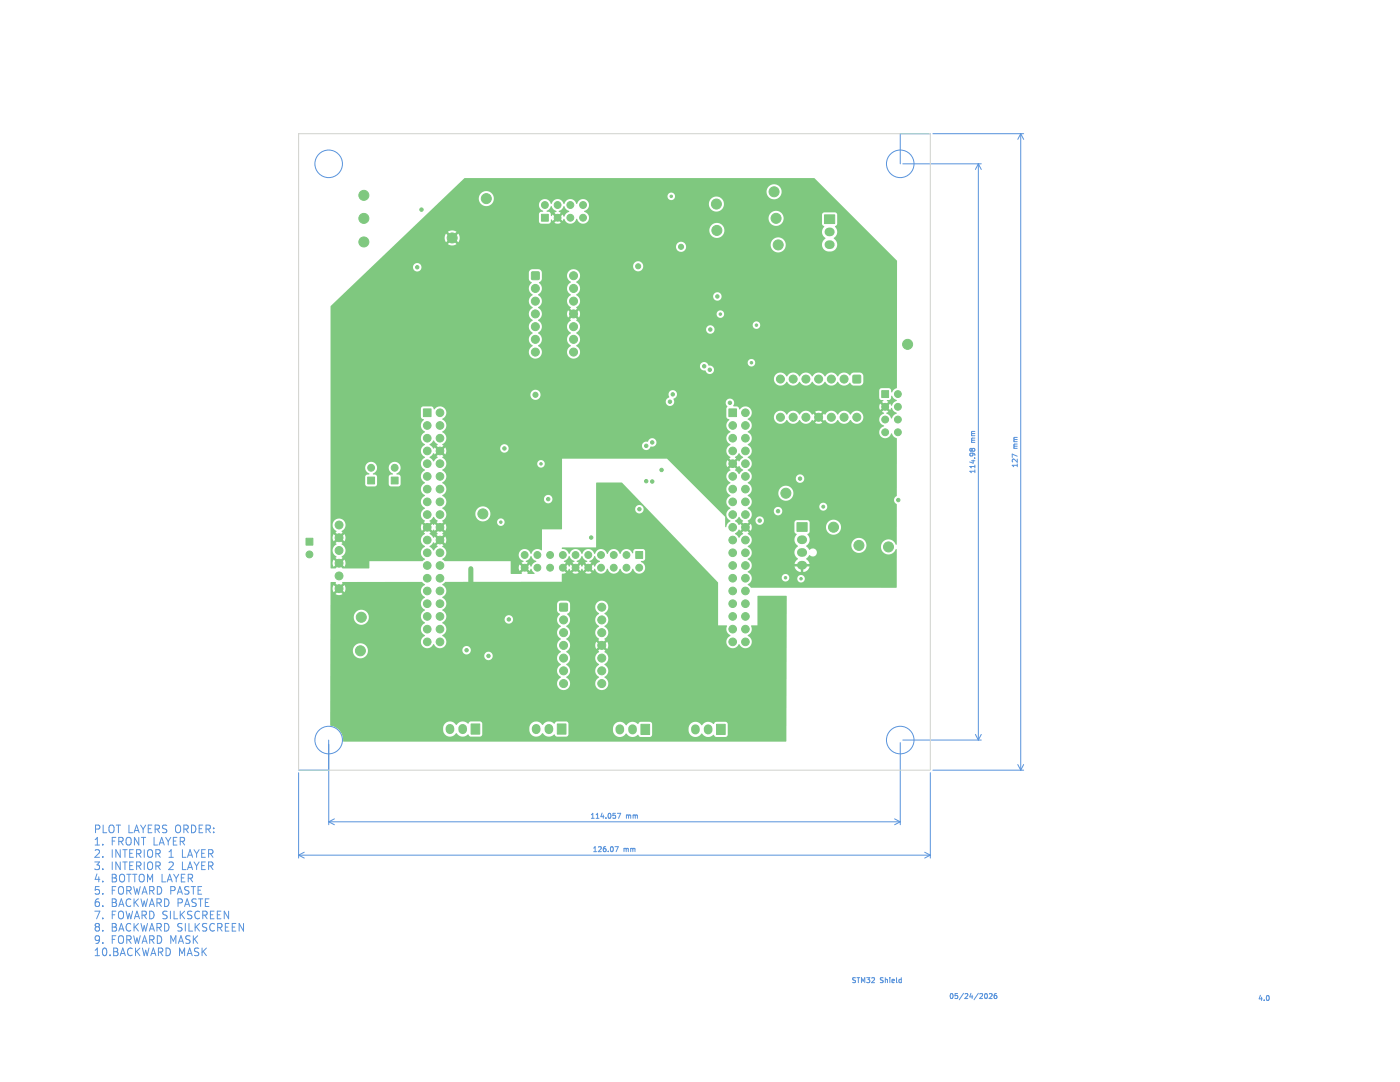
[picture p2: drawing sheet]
<svg xmlns="http://www.w3.org/2000/svg" width="279mm" height="216mm" viewBox="0 0 279 216" stroke-linecap="round" stroke-linejoin="round" font-family="sans-serif">
<defs><g id="words">
<g font-size="2.1" fill="#5994dc">
<text x="18.6" y="166.4">PLOT LAYERS ORDER:</text>
<text x="18.6" y="168.8">1.</text>
<text x="18.6" y="171.3">2.</text>
<text x="18.6" y="173.7">3.</text>
<text x="22.1" y="168.8">FRONT LAYER</text>
<text x="22.1" y="171.3">INTERIOR 1</text>
<text x="22.1" y="173.7">INTERIOR 2</text>
<text x="36.4" y="171.3">LAYER</text>
<text x="36.4" y="173.7">LAYER</text>
<text x="18.6" y="176.2">4.</text>
<text x="18.6" y="178.6">5.</text>
<text x="22.1" y="176.2">BOTTOM LAYER</text>
<text x="22.1" y="178.6">FORWARD PASTE</text>
<text x="18.6" y="181.1">6.</text>
<text x="18.6" y="183.5">7.</text>
<text x="18.6" y="186">8.</text>
<text x="22.1" y="181.1">BACKWARD PASTE</text>
<text x="22.1" y="183.5">FOWARD SILKSCREEN</text>
<text x="22.1" y="186">BACKWARD SILKSCREEN</text>
<text x="18.6" y="188.4">9.</text>
<text x="18.6" y="190.9">10.BACKWARD</text>
<text x="22.1" y="188.4">FORWARD MASK</text>
<text x="35.5" y="190.9">MASK</text>
</g>
<g font-size="1.4" fill="#5994dc">
<text x="194.8" y="88.4" transform="rotate(-90 194.8 88.4)">mm</text>
<text x="203.3" y="89.6" transform="rotate(-90 203.3 89.6)">mm</text>
<text x="194.8" y="94.6" transform="rotate(-90 194.8 94.6)">114.98</text>
<text x="203.3" y="93.4" transform="rotate(-90 203.3 93.4)">127</text>
<text x="117.7" y="163.6">114.057</text>
<text x="124.9" y="163.6">mm</text>
<text x="118.2" y="170.2">126.07</text>
<text x="124.4" y="170.2">mm</text>
<text x="169.9" y="196.2">STM32</text>
<text x="175.6" y="196.2">Shield</text>
<text x="189.3" y="199.4">05/24/2026</text>
<text x="251" y="199.8">4.0</text>
</g>
</g></defs>
<g fill="#7fc87f" stroke="#7fc87f" stroke-width=".2">
<path d="M108.1 42.8h1.3v1.3h-1.3z"/>
<path d="M159 104.3h2.1v1.7h-2.1z"/>
<path d="M127.9 144.5h1.7v2.1h-1.7z"/>
<path d="M111.2 144.5h1.7v2h-1.7z"/>
<path d="M164.5 42.9h2.1v1.7h-2.1z"/>
<path d="M111.7 120.4h1.5v1.5h-1.5z"/>
<path d="M176 78h1.3v1.3h-1.3z"/>
<path d="M106.1 54.3h1.5v1.4h-1.5z"/>
<path d="M73.4 95.2h1.4v1.4h-1.4z"/>
<path d="M78.1 95.2h1.3v1.4h-1.3z"/>
<path d="M170.3 74.9h1.4v1.5h-1.4z"/>
<path d="M143 144.5h1.7v2.1h-1.7z"/>
<path d="M61.1 107.4h1.3v1.4h-1.3z"/>
<path d="M84.5 81.6h1.5v1.5h-1.5z"/>
<path d="M145.5 81.6h1.5v1.5h-1.5z"/>
<path d="M94 144.5h1.7v2h-1.7z"/>
<path d="M126.9 110.1h1.3v1.3h-1.3z"/>
<circle cx="97.1" cy="39.6" r="1"/>
<circle cx="72.1" cy="123.2" r="1"/>
<circle cx="143.1" cy="46" r="1"/>
<circle cx="72.6" cy="43.6" r="1"/>
<circle cx="72.6" cy="48.3" r="1"/>
<circle cx="154.9" cy="43.6" r="1"/>
<circle cx="111.3" cy="43.4" r=".68"/>
<circle cx="113.8" cy="43.4" r=".68"/>
<circle cx="116.4" cy="43.4" r=".68"/>
<circle cx="108.7" cy="40.9" r=".68"/>
<circle cx="111.3" cy="40.9" r=".68"/>
<circle cx="113.8" cy="40.9" r=".68"/>
<circle cx="116.4" cy="40.9" r=".68"/>
<circle cx="181.1" cy="68.7" r="1"/>
<circle cx="155.3" cy="48.9" r="1"/>
<circle cx="112.5" cy="123.7" r=".8"/>
<circle cx="112.5" cy="126.2" r=".8"/>
<circle cx="112.5" cy="128.8" r=".8"/>
<circle cx="112.5" cy="131.3" r=".8"/>
<circle cx="112.5" cy="133.9" r=".8"/>
<circle cx="112.5" cy="136.4" r=".8"/>
<circle cx="120.1" cy="136.4" r=".8"/>
<circle cx="120.1" cy="133.9" r=".8"/>
<circle cx="120.1" cy="131.3" r=".8"/>
<circle cx="120.1" cy="128.8" r=".8"/>
<circle cx="120.1" cy="126.2" r=".8"/>
<circle cx="120.1" cy="123.7" r=".8"/>
<circle cx="120.1" cy="121.2" r=".8"/>
<circle cx="176.7" cy="81.2" r=".68"/>
<circle cx="176.7" cy="83.7" r=".68"/>
<circle cx="176.7" cy="86.3" r=".68"/>
<circle cx="179.2" cy="78.6" r=".68"/>
<circle cx="179.2" cy="81.2" r=".68"/>
<circle cx="179.2" cy="83.7" r=".68"/>
<circle cx="179.2" cy="86.3" r=".68"/>
<circle cx="72.6" cy="39" r="1"/>
<circle cx="67.7" cy="104.8" r=".79"/>
<circle cx="67.7" cy="107.3" r=".79"/>
<circle cx="67.7" cy="109.8" r=".79"/>
<circle cx="67.7" cy="112.4" r=".79"/>
<circle cx="67.7" cy="114.9" r=".79"/>
<circle cx="67.7" cy="117.5" r=".79"/>
<circle cx="166.3" cy="105.2" r="1"/>
<circle cx="171.4" cy="108.8" r="1"/>
<circle cx="106.8" cy="57.6" r=".8"/>
<circle cx="106.8" cy="60.1" r=".8"/>
<circle cx="106.8" cy="62.6" r=".8"/>
<circle cx="106.8" cy="65.2" r=".8"/>
<circle cx="106.8" cy="67.7" r=".8"/>
<circle cx="106.8" cy="70.3" r=".8"/>
<circle cx="114.5" cy="70.3" r=".8"/>
<circle cx="114.5" cy="67.7" r=".8"/>
<circle cx="114.5" cy="65.2" r=".8"/>
<circle cx="114.5" cy="62.6" r=".8"/>
<circle cx="114.5" cy="60.1" r=".8"/>
<circle cx="114.5" cy="57.6" r=".8"/>
<circle cx="114.5" cy="55" r=".8"/>
<circle cx="74.1" cy="93.3" r=".68"/>
<circle cx="154.5" cy="38.3" r="1"/>
<circle cx="78.8" cy="93.3" r=".68"/>
<circle cx="168.5" cy="75.6" r=".8"/>
<circle cx="165.9" cy="75.6" r=".8"/>
<circle cx="163.4" cy="75.6" r=".8"/>
<circle cx="160.8" cy="75.6" r=".8"/>
<circle cx="158.3" cy="75.6" r=".8"/>
<circle cx="155.8" cy="75.6" r=".8"/>
<circle cx="155.8" cy="83.3" r=".8"/>
<circle cx="158.3" cy="83.3" r=".8"/>
<circle cx="160.8" cy="83.3" r=".8"/>
<circle cx="163.4" cy="83.3" r=".8"/>
<circle cx="165.9" cy="83.3" r=".8"/>
<circle cx="168.5" cy="83.3" r=".8"/>
<circle cx="171" cy="83.3" r=".8"/>
<circle cx="71.9" cy="129.9" r="1"/>
<circle cx="96.4" cy="102.5" r="1"/>
<circle cx="156.8" cy="98.4" r="1"/>
<circle cx="61.8" cy="110.6" r=".68"/>
<circle cx="90.2" cy="47.5" r="1"/>
<circle cx="87.8" cy="82.4" r=".77"/>
<circle cx="85.3" cy="84.9" r=".77"/>
<circle cx="87.8" cy="84.9" r=".77"/>
<circle cx="85.3" cy="87.4" r=".77"/>
<circle cx="87.8" cy="87.4" r=".77"/>
<circle cx="85.3" cy="90" r=".77"/>
<circle cx="87.8" cy="90" r=".77"/>
<circle cx="85.3" cy="92.5" r=".77"/>
<circle cx="87.8" cy="92.5" r=".77"/>
<circle cx="85.3" cy="95.1" r=".77"/>
<circle cx="87.8" cy="95.1" r=".77"/>
<circle cx="85.3" cy="97.6" r=".77"/>
<circle cx="87.8" cy="97.6" r=".77"/>
<circle cx="85.3" cy="100.1" r=".77"/>
<circle cx="87.8" cy="100.1" r=".77"/>
<circle cx="85.3" cy="102.7" r=".77"/>
<circle cx="87.8" cy="102.7" r=".77"/>
<circle cx="85.3" cy="105.2" r=".77"/>
<circle cx="87.8" cy="105.2" r=".77"/>
<circle cx="85.3" cy="107.8" r=".77"/>
<circle cx="87.8" cy="107.8" r=".77"/>
<circle cx="85.3" cy="110.3" r=".77"/>
<circle cx="87.8" cy="110.3" r=".77"/>
<circle cx="85.3" cy="112.8" r=".77"/>
<circle cx="87.8" cy="112.8" r=".77"/>
<circle cx="85.3" cy="115.4" r=".77"/>
<circle cx="87.8" cy="115.4" r=".77"/>
<circle cx="85.3" cy="117.9" r=".77"/>
<circle cx="87.8" cy="117.9" r=".77"/>
<circle cx="85.3" cy="120.5" r=".77"/>
<circle cx="87.8" cy="120.5" r=".77"/>
<circle cx="85.3" cy="123" r=".77"/>
<circle cx="87.8" cy="123" r=".77"/>
<circle cx="85.3" cy="125.5" r=".77"/>
<circle cx="87.8" cy="125.5" r=".77"/>
<circle cx="85.3" cy="128.1" r=".77"/>
<circle cx="87.8" cy="128.1" r=".77"/>
<circle cx="148.8" cy="82.4" r=".77"/>
<circle cx="146.2" cy="84.9" r=".77"/>
<circle cx="148.8" cy="84.9" r=".77"/>
<circle cx="146.2" cy="87.4" r=".77"/>
<circle cx="148.8" cy="87.4" r=".77"/>
<circle cx="146.2" cy="90" r=".77"/>
<circle cx="148.8" cy="90" r=".77"/>
<circle cx="146.2" cy="92.5" r=".77"/>
<circle cx="148.8" cy="92.5" r=".77"/>
<circle cx="146.2" cy="95.1" r=".77"/>
<circle cx="148.8" cy="95.1" r=".77"/>
<circle cx="146.2" cy="97.6" r=".77"/>
<circle cx="148.8" cy="97.6" r=".77"/>
<circle cx="146.2" cy="100.1" r=".77"/>
<circle cx="148.8" cy="100.1" r=".77"/>
<circle cx="146.2" cy="102.7" r=".77"/>
<circle cx="148.8" cy="102.7" r=".77"/>
<circle cx="146.2" cy="105.2" r=".77"/>
<circle cx="148.8" cy="105.2" r=".77"/>
<circle cx="146.2" cy="107.8" r=".77"/>
<circle cx="148.8" cy="107.8" r=".77"/>
<circle cx="146.2" cy="110.3" r=".77"/>
<circle cx="148.8" cy="110.3" r=".77"/>
<circle cx="146.2" cy="112.8" r=".77"/>
<circle cx="148.8" cy="112.8" r=".77"/>
<circle cx="146.2" cy="115.4" r=".77"/>
<circle cx="148.8" cy="115.4" r=".77"/>
<circle cx="146.2" cy="117.9" r=".77"/>
<circle cx="148.8" cy="117.9" r=".77"/>
<circle cx="146.2" cy="120.5" r=".77"/>
<circle cx="148.8" cy="120.5" r=".77"/>
<circle cx="146.2" cy="123" r=".77"/>
<circle cx="148.8" cy="123" r=".77"/>
<circle cx="146.2" cy="125.5" r=".77"/>
<circle cx="148.8" cy="125.5" r=".77"/>
<circle cx="146.2" cy="128.1" r=".77"/>
<circle cx="148.8" cy="128.1" r=".77"/>
<circle cx="177.3" cy="109.1" r="1"/>
<circle cx="143" cy="40.7" r="1"/>
<circle cx="127.6" cy="113.3" r=".68"/>
<circle cx="125" cy="110.7" r=".68"/>
<circle cx="125" cy="113.3" r=".68"/>
<circle cx="122.5" cy="110.7" r=".68"/>
<circle cx="122.5" cy="113.3" r=".68"/>
<circle cx="119.9" cy="110.7" r=".68"/>
<circle cx="119.9" cy="113.3" r=".68"/>
<circle cx="117.4" cy="110.7" r=".68"/>
<circle cx="117.4" cy="113.3" r=".68"/>
<circle cx="114.9" cy="110.7" r=".68"/>
<circle cx="114.9" cy="113.3" r=".68"/>
<circle cx="112.3" cy="110.7" r=".68"/>
<circle cx="112.3" cy="113.3" r=".68"/>
<circle cx="109.8" cy="110.7" r=".68"/>
<circle cx="109.8" cy="113.3" r=".68"/>
<circle cx="107.2" cy="110.7" r=".68"/>
<circle cx="107.2" cy="113.3" r=".68"/>
<circle cx="104.7" cy="110.7" r=".68"/>
<circle cx="104.7" cy="113.3" r=".68"/>
<circle cx="145.1" cy="62.3" r=".25"/>
<circle cx="150.9" cy="59.6" r=".25"/>
<circle cx="111.1" cy="94.6" r=".34"/>
<circle cx="151.3" cy="78" r=".34"/>
<circle cx="145" cy="78.8" r=".34"/>
<circle cx="129.5" cy="43.7" r=".51"/>
<circle cx="178.3" cy="76.4" r=".34"/>
<circle cx="93" cy="98.5" r=".25"/>
<circle cx="174.8" cy="91.3" r=".34"/>
<circle cx="139.7" cy="63.1" r=".34"/>
<circle cx="103.1" cy="62.5" r=".34"/>
<circle cx="141.8" cy="70.3" r=".25"/>
<circle cx="160.1" cy="98.5" r=".25"/>
<circle cx="121.4" cy="36.5" r=".51"/>
<circle cx="121.2" cy="41.5" r=".51"/>
<circle cx="166.6" cy="97" r=".34"/>
<circle cx="141.7" cy="78.6" r=".34"/>
<circle cx="167.7" cy="92.9" r=".34"/>
<circle cx="105" cy="91" r=".25"/>
<circle cx="78.5" cy="107.2" r=".34"/>
<circle cx="178.2" cy="103.4" r=".34"/>
<circle cx="145.2" cy="70.5" r=".25"/>
<circle cx="163.4" cy="71.7" r=".25"/>
<circle cx="150.4" cy="68.2" r=".25"/>
<circle cx="127.3" cy="50.7" r=".51"/>
<circle cx="101.5" cy="123.6" r=".34"/>
<circle cx="118" cy="107.3" r=".34"/>
<circle cx="97.5" cy="130.9" r=".34"/>
<circle cx="127.6" cy="101.6" r=".34"/>
<circle cx="141.8" cy="65.7" r=".34"/>
<circle cx="141.7" cy="73.8" r=".34"/>
<circle cx="109.4" cy="99.6" r=".34"/>
<circle cx="99.9" cy="104.2" r=".25"/>
<circle cx="84.1" cy="41.8" r=".34"/>
<circle cx="143.2" cy="59.2" r=".34"/>
<circle cx="179.3" cy="99.8" r=".34"/>
<circle cx="100.7" cy="89.5" r=".34"/>
<circle cx="135.9" cy="49.3" r=".51"/>
<circle cx="127.4" cy="53.1" r=".51"/>
<circle cx="164.3" cy="101.1" r=".29"/>
<circle cx="83.3" cy="53.3" r=".34"/>
<circle cx="108" cy="92.6" r=".25"/>
<circle cx="93.1" cy="129.7" r=".34"/>
<circle cx="134" cy="39.2" r=".25"/>
<circle cx="156.8" cy="115.3" r=".25"/>
<circle cx="151" cy="64.9" r=".25"/>
<circle cx="99.3" cy="147.3" r=".34"/>
<circle cx="84.5" cy="147.3" r=".34"/>
<circle cx="125.4" cy="99.2" r=".34"/>
<circle cx="94.7" cy="122" r=".34"/>
<circle cx="94" cy="113.7" r=".25"/>
<circle cx="103.1" cy="118" r=".34"/>
<circle cx="108.8" cy="128.4" r=".34"/>
<circle cx="130.6" cy="116.6" r=".34"/>
<circle cx="130.1" cy="105.8" r=".34"/>
<circle cx="89.1" cy="131.2" r=".34"/>
<circle cx="78.3" cy="117.5" r=".34"/>
<circle cx="117.1" cy="147.4" r=".34"/>
<circle cx="147.9" cy="140.3" r=".34"/>
<circle cx="133.1" cy="147.4" r=".34"/>
<circle cx="153.1" cy="121.1" r=".34"/>
<circle cx="150" cy="72.4" r=".25"/>
<circle cx="159.9" cy="115.5" r=".25"/>
<circle cx="155.3" cy="102" r=".34"/>
<circle cx="143.8" cy="62.7" r=".25"/>
<circle cx="140.5" cy="73.1" r=".34"/>
<circle cx="145.7" cy="80.4" r=".34"/>
<circle cx="132" cy="93.8" r=".34"/>
<circle cx="134.3" cy="78.7" r=".34"/>
<circle cx="129" cy="96" r=".34"/>
<circle cx="129" cy="89" r=".34"/>
<circle cx="106.9" cy="78.8" r=".51"/>
<circle cx="130.2" cy="88.3" r=".34"/>
<circle cx="130.2" cy="96.1" r=".34"/>
<circle cx="159.7" cy="95.5" r=".34"/>
<circle cx="151.6" cy="103.9" r=".34"/>
<circle cx="133.7" cy="80.2" r=".34"/>
</g>
<g fill="none" stroke="#7fc87f" stroke-width="1.7">
<path d="M165.4 46.3h.3M165.4 48.8h.3M159.9 107.7h.3M159.9 110.2h.3M159.9 112.8h.3M89.8 145.3v.3M92.3 145.3v.3M107 145.3v.3M109.5 145.3v.3M123.7 145.4v.3M126.2 145.4v.3M138.8 145.4v.3"/>
<path d="M141.3 145.4v.3"/>
</g>
<path d="M94 113.5v4.4" fill="none" stroke="#7fc87f" stroke-width="1"/>
<g fill="#7fc87f">
<path d="M109.9 41.1l.2 .1a1.53 1.53 0 0 0 1 1l-.5 .3 .5 .5-.3 .3-.5-.5-.2 .3h-.2a.66 .66 0 0 0-.8-.9v-.1l.5-.4z"/>
<path d="M112.5 41.1l.2 .1a1.53 1.53 0 0 0 .9 1l-.7 .5-.3 .5h-.2l-.1-.4-.5 .5-.4-.3 .5-.5-.4-.2v-.2a1.29 1.29 0 0 0 1-1z"/>
<path d="M66 61.1l6.9-6.7h32.6l.1 1.3 .5 .7a1.44 1.44 0 0 0 .2 2.4 1.42 1.42 0 0 0-.8 1.3 1.42 1.42 0 0 0 .8 1.3 1.42 1.42 0 0 0-.8 1.2 1.42 1.42 0 0 0 .8 1.3 1.42 1.42 0 0 0-.8 1.3 1.42 1.42 0 0 0 .8 1.3 1.42 1.42 0 0 0-.8 1.2 1.42 1.42 0 0 0 .8 1.3 1.34 1.34 0 0 0-.5 2 1.34 1.34 0 0 0 2.1 0 1.34 1.34 0 0 0-.5-2 1.42 1.42 0 0 0 .7-1.3 1.42 1.42 0 0 0-.7-1.3 1.42 1.42 0 0 0 .7-1.2 1.42 1.42 0 0 0-.7-1.3 1.43 1.43 0 0 0 0-2.5 1.42 1.42 0 0 0 .7-1.3 1.42 1.42 0 0 0-.7-1.3 1.44 1.44 0 0 0 .1-2.4l.6-.5v-1h5.1a1.77 1.77 0 0 0 .7 1.4 1.42 1.42 0 0 0-.7 1.3 1.42 1.42 0 0 0 .7 1.2 1.42 1.42 0 0 0-.7 1.3 1.42 1.42 0 0 0 .7 1.3l-.2 .2 .7 .6-.3 .4-.7-.6a1.29 1.29 0 0 0 0 1.4l.7-.7 .3 .3-.7 .7 .2 .3a1.39 1.39 0 0 0 0 2.5 1.42 1.42 0 0 0-.7 1.2 1.42 1.42 0 0 0 .7 1.3 1.34 1.34 0 0 0-.5 2 1.34 1.34 0 0 0 2.1 0 1.34 1.34 0 0 0-.5-2 1.42 1.42 0 0 0 .8-1.3 1.42 1.42 0 0 0-.8-1.3l.7-.7h25.2v.1a.85 .85 0 0 0 1.4 .6 .85 .85 0 0 0-.3-1.4h8.2v.1a.75 .75 0 0 0 1.3 .3 .75 .75 0 0 0-.3-1.2 .75 .75 0 0 0-1 .8l-8.2-.1a.85 .85 0 0 0-1.1 .8h-25.2v-1l-.7-.7 .2-.3-.7-.7 .4-.3 .6 .7 .3-.6h27.2a.75 .75 0 0 0 1.2 .5 .75 .75 0 0 0 0-1.3 .75 .75 0 0 0-1.2 .6v.2h-27.2l-.3-.9-.6 .7-.4-.4 .7-.6-.2-.3a1.31 1.31 0 0 0 .3-2.2h27v.1a.85 .85 0 0 0 1.3 .7 .85 .85 0 0 0 0-1.5 .85 .85 0 0 0-1.3 .7h-27l-.3-.3a1.42 1.42 0 0 0 .8-1.2 1.42 1.42 0 0 0-.8-1.3 1.32 1.32 0 0 0 .3-2.3 1.32 1.32 0 0 0-2.1 .9h-5.1v-.8l-.2-.2-.5-.2-1.4 .1-.3 .2-.2 .4h-32.6l1.3-1.2h8.2a.85 .85 0 0 0 1 1 .85 .85 0 0 0 .7-1.2h42.2v.2a1.01 1.01 0 0 0 1.6 .8 1.01 1.01 0 0 0 0-1.7 1.01 1.01 0 0 0-1.6 .7h-42.2l-.1-.1a.85 .85 0 0 0-.9-.4 .85 .85 0 0 0-.7 .7h-8.2l4.3-4h56.4a1.01 1.01 0 0 0 1.2 1 1.01 1.01 0 0 0 .7-1.4h17v.2a1.51 1.51 0 0 0 2.3 1.2 1.51 1.51 0 0 0 0-2.6 1.51 1.51 0 0 0-2.3 1.2h-17l-.1-.2a1.01 1.01 0 0 0-1.1-.3 1.01 1.01 0 0 0-.7 .9h-56.4l1.8-1.8h8.4l.3 .9 .8-.7 .3 .4-.7 .7 .1 .1a1.49 1.49 0 0 0 1.6-.1l-.7-.7 .3-.4 .8 .7a1.49 1.49 0 0 0 0-1.7l-.8 .8-.3-.4 .7-.7-.1-.1a1.49 1.49 0 0 0-1.6 .1l.7 .7-.3 .4-.8-.8-.3 .8h-8.4l1.6-1.5h59.7a1.5 1.5 0 0 0 2 1.5 1.5 1.5 0 0 0 .4-2.6 1.5 1.5 0 0 0-2.4 .8v.3h-59.7l6.6-6.4h7.1a1.5 1.5 0 0 0 .7 1.4 1.5 1.5 0 0 0 1.7-.1h9.6v.2a1.51 1.51 0 0 0 .8 1.1v.1a.62 .62 0 0 0-.8 .5v1.5l.1 .3 .3 .1h1.5a.62 .62 0 0 0 .4-.8h.2l.2 .3 .5-.5 .3 .3-.5 .5a1.18 1.18 0 0 0 1.3 0l-.5-.5 .4-.3 .5 .5 .2-.4a1.31 1.31 0 0 0 2.2 .5l.4-.5a1.31 1.31 0 0 0 2.2 .5l.2-.7h35.9v.2a1.5 1.5 0 0 0 1.9 1.3 1.5 1.5 0 0 0 .9-2.2h7.8l.1 1.9 .4 .5a1.53 1.53 0 0 0 .3 2.4 1.4 1.4 0 0 0-.7 1.5 1.4 1.4 0 0 0 1.2 1.1 1.4 1.4 0 0 0 1.6-.7 1.4 1.4 0 0 0-.4-1.8l-.1-.1a1.6 1.6 0 0 0 .2-2.4l.5-.5v-1.9l-.4-.4h-2.3l-.4 .4h-7.8a1.51 1.51 0 0 0-1.7-.7 1.51 1.51 0 0 0-1.1 1.4l-35.9-.1a1.4 1.4 0 0 0-.9-1.2v-.1a1.19 1.19 0 0 0 .9-1.5h24v.2a1.51 1.51 0 0 0 2.3 1.2 1.51 1.51 0 0 0 0-2.6 1.51 1.51 0 0 0-2.3 1.2h-24v-.1a1.25 1.25 0 0 0-1.3-.8 1.25 1.25 0 0 0-1.1 1 1.31 1.31 0 0 0-2-.7l-.6 .7a1.27 1.27 0 0 0-1.2-1 1.27 1.27 0 0 0-1.3 1 1.31 1.31 0 0 0-2-.7l-.4 .8h-9.6a1.5 1.5 0 0 0 .5-1.5h34.7v.1a.75 .75 0 0 0 1.3 .3 .75 .75 0 0 0-.3-1.2 .75 .75 0 0 0-1 .8h-34.7l-.5-.8-.7-.3h55.7v.2a1.51 1.51 0 0 0 2.3 1.2 1.51 1.51 0 0 0 0-2.6 1.51 1.51 0 0 0-2.3 1.2l-55.8-.1a1.51 1.51 0 0 0-1.6 1.4h-7.1l4.3-4h69.7l16.5 16.6v25.3l-.6 .3-.4 .6-.1-.1a.67 .67 0 0 0-.5-.7l-1.5-.1-.3 .2-.1 .3v1.5a.68 .68 0 0 0 .8 .4v.2l-.3 .2 .5 .5-.3 .3-.5-.5a1.18 1.18 0 0 0 0 1.3l.5-.5 .3 .4-.5 .5 .4 .2a1.29 1.29 0 0 0-.9 1.1 1.29 1.29 0 0 0 .7 1.3l.2 .2a1.23 1.23 0 0 0-.6 2.1 1.23 1.23 0 0 0 2.1-.6h.1a1.6 1.6 0 0 0 1 1v11.5a.92 .92 0 0 0-.6 .8 .92 .92 0 0 0 .6 .9v7.9l-.2 .1a1.51 1.51 0 0 0-2.1-1 1.51 1.51 0 0 0-.5 2.3 1.51 1.51 0 0 0 2.4-.1l.2-.3h.2l-.1 7.7h-29l-.7-.6 .2-.2a1.25 1.25 0 0 0 .6-1.1h6v.1a.75 .75 0 0 0 .7 .5 .75 .75 0 0 0 .8-.4h1.6v.1a.75 .75 0 0 0 1.3 .3 .75 .75 0 0 0-.3-1.2 .75 .75 0 0 0-1 .8l-1.6-.1a.75 .75 0 0 0-.7-1 .75 .75 0 0 0-.8 .9l-6-.1a1.6 1.6 0 0 0-.8-1.2 1.39 1.39 0 0 0 .8-1.3 1.39 1.39 0 0 0-.8-1.2 1.39 1.39 0 0 0 .8-1.3 1.39 1.39 0 0 0-.8-1.3 1.39 1.39 0 0 0 .8-1.2 1.39 1.39 0 0 0-.8-1.3l.3-.2-.6-.6 .4-.3 .5 .5a1.26 1.26 0 0 0 0-1.4l-.5 .6-.4-.4 .6-.5-.3-.2 .2-.2h1.4a.85 .85 0 0 0 .6 .9 .85 .85 0 0 0 1-.5h6.1l.1 1.9 .4 .5a1.53 1.53 0 0 0 .3 2.4 1.49 1.49 0 0 0 0 2.5l-.6 .6-.1 .4h1v.5l-1 .1a1.37 1.37 0 0 0 1.2 1v-.9h.5v.9a1.36 1.36 0 0 0 1.3-1.1h-1.1v-.5h1.1l-.2-.4-.5-.6 .7-.7a.84 .84 0 0 0 1.2 0 .84 .84 0 0 0-.1-1.2 .84 .84 0 0 0-1.2 .1l-.6-.7 .2-.3h8.8a1.5 1.5 0 0 0 2.1 1.5 1.5 1.5 0 0 0 .4-2.5 1.5 1.5 0 0 0-2.4 .8l-.1 .2h-8.8a1.49 1.49 0 0 0 0-2.1l.5-.5v-1h3.2v.2a1.51 1.51 0 0 0 2.3 1.2 1.51 1.51 0 0 0 0-2.6 1.51 1.51 0 0 0-2.3 1.2h-3.2v-.9l-.5-.4h-2.2l-.4 .4h-6.1a.85 .85 0 0 0-.6-1.1 .85 .85 0 0 0-1 .7h-1.4a1.26 1.26 0 0 0 .4-1.9h4.6v.2a.85 .85 0 0 0 1.3 .6 .85 .85 0 0 0 0-1.4 .85 .85 0 0 0-1.3 .6h-4.6l-.6-.5 .5-.4h13.8v.2a.8 .8 0 0 0 1.2 .6 .8 .8 0 0 0 0-1.4 .8 .8 0 0 0-1.2 .6h-13.8a1.38 1.38 0 0 0-.5-2.1l.6-.6h5.5a1.5 1.5 0 0 0 2.1 1.5 1.5 1.5 0 0 0 .4-2.5 1.5 1.5 0 0 0-2.4 .8l-.1 .2h-5.5a1.38 1.38 0 0 0-.6-2l.5-.4 .3-.5h8.8v.2a.85 .85 0 0 0 1.3 .6 .85 .85 0 0 0 0-1.4 .85 .85 0 0 0-1.3 .6h-8.8v-.2a1.48 1.48 0 0 0-.8-1.4 1.39 1.39 0 0 0 .8-1.3 1.39 1.39 0 0 0-.8-1.3 1.39 1.39 0 0 0 .8-1.2 1.39 1.39 0 0 0-.8-1.3 1.39 1.39 0 0 0 .8-1.3 1.39 1.39 0 0 0-.8-1.2 1.39 1.39 0 0 0 .8-1.3 1.39 1.39 0 0 0-.8-1.3l.5-.4h4.8a1.35 1.35 0 0 0 1 1.3 1.35 1.35 0 0 0 1.5-.7 1.43 1.43 0 0 0 2.6 0 1.43 1.43 0 0 0 1.2 .8 1.43 1.43 0 0 0 1.3-.8l.2 .2 .7-.7 .3 .4-.6 .7a1.29 1.29 0 0 0 1.4-.1l-.7-.6 .4-.4 .7 .7 .2-.2a1.38 1.38 0 0 0 1.3 .8 1.38 1.38 0 0 0 1.2-.8 1.43 1.43 0 0 0 2.5 0 1.34 1.34 0 0 0 2.1 .5 1.34 1.34 0 0 0 0-2.1 1.34 1.34 0 0 0-2.1 .5 1.42 1.42 0 0 0-1.3-.7 1.42 1.42 0 0 0-1.2 .7 1.42 1.42 0 0 0-1.3-.7 1.42 1.42 0 0 0-1.3 .7l-.1-.2-.7 .7-.4-.3 .7-.8a1.29 1.29 0 0 0-1.5 .1l.7 .7-.3 .3-.7-.7-.3 .2a1.38 1.38 0 0 0-1.2-.7 1.38 1.38 0 0 0-1.2 .7 1.42 1.42 0 0 0-1.3-.7 1.42 1.42 0 0 0-1.3 .7 1.35 1.35 0 0 0-1.4-.7 1.35 1.35 0 0 0-1.1 1.2h-4.8l.1-.2a1.31 1.31 0 0 0-.4-1.8 1.31 1.31 0 0 0-1.8 .5l-.4-.5-.9-.2a.89 .89 0 0 0-.1-1.3 .89 .89 0 0 0-1.3 .2 .89 .89 0 0 0 .3 1.3l-.2 .3v1.7l.6 .6a1.38 1.38 0 0 0 .2 2.4 1.39 1.39 0 0 0-.8 1.2 1.39 1.39 0 0 0 .8 1.3 1.39 1.39 0 0 0-.8 1.3 1.39 1.39 0 0 0 .8 1.3l-.3 .2 .6 .5-.4 .4-.6-.5a1.26 1.26 0 0 0 .1 1.3l.5-.5 .4 .3-.6 .6 .3 .3a1.35 1.35 0 0 0-.8 1.2 1.35 1.35 0 0 0 .8 1.2 1.39 1.39 0 0 0-.8 1.3 1.39 1.39 0 0 0 .8 1.3 1.39 1.39 0 0 0-.8 1.2 1.39 1.39 0 0 0 .8 1.3 1.39 1.39 0 0 0-.8 1.3 1.39 1.39 0 0 0 .8 1.3l-.7 .6-.2 .6h-.2v-2.1l-11.6-11.6h-20.9v14l-.2 .1h-3.8l-.1 4.2a1.35 1.35 0 0 0-2.1 .7 1.31 1.31 0 0 0-2.1-.7 1.26 1.26 0 0 0 .6 2.2l-.4 .3 .5 .5-.4 .3-.5-.4a1.18 1.18 0 0 0 0 1.2l.5-.5 .4 .4-.5 .5v.2h-2.1l-.1-2.5h-13.1l-.6-.4a1.39 1.39 0 0 0 .9-1.3 1.39 1.39 0 0 0-.9-1.3l.3-.2-.6-.5 .4-.4 .6 .5a1.26 1.26 0 0 0 0-1.3l-.6 .5-.4-.3 .6-.6-.3-.2 .3-.2-.6-.6 .4-.3 .6 .5a1.25 1.25 0 0 0 0-1.4l-.6 .6-.4-.4 .5-.4h10.8a.75 .75 0 0 0 1.1 .5 .75 .75 0 0 0 0-1.2 .75 .75 0 0 0-1.1 .5v.2h-10.8l.1-.1-.2-.2v-.2a1.27 1.27 0 0 0 .7-1.4h5.9v.3a1.51 1.51 0 0 0 2.3 1.1 1.51 1.51 0 0 0 0-2.5 1.51 1.51 0 0 0-2.3 1.1h-5.9l-.2-.5-.6-.5a1.37 1.37 0 0 0 .7-1.9h19.7v.2a.85 .85 0 0 0 1.3 .6 .85 .85 0 0 0 0-1.4 .85 .85 0 0 0-1.3 .6h-19.7l-.6-.7a1.35 1.35 0 0 0 .8-1.2 1.35 1.35 0 0 0-.9-1.3 1.39 1.39 0 0 0 .9-1.2 1.39 1.39 0 0 0-.9-1.3l.7-.6 .2-.6h18.1a.75 .75 0 0 0 1.2 .6 .75 .75 0 0 0 0-1.3 .75 .75 0 0 0-1.2 .6v.1h-18.1v-.2a1.6 1.6 0 0 0-.9-1.2l.3-.2-.6-.5 .4-.4 .6 .5a1.25 1.25 0 0 0 0-1.2h10.9v.2a.85 .85 0 0 0 1.2 .6 .85 .85 0 0 0 .3-1.3h26.8v.2a.89 .89 0 0 0 .9 .7 .89 .89 0 0 0 .9-.7 .87 .87 0 0 0 1.1-.6 .87 .87 0 0 0-.7-1.1 .87 .87 0 0 0-1 .8 .87 .87 0 0 0-1.2 .7l-26.9-.1a.85 .85 0 0 0-1.4 .6h-10.9v-.1l-.6 .5-.4-.3 .6-.6-.3-.2a1.39 1.39 0 0 0 .9-1.3 1.39 1.39 0 0 0-.9-1.2 1.39 1.39 0 0 0 .9-1.3 1.39 1.39 0 0 0-.9-1.3 1.33 1.33 0 0 0 .6-2.1 1.33 1.33 0 0 0-2.2 .2l-.2-.5-.3-.1h-1.6l-.4 .1-.1 .3v1.7l.1 .3 .5 .2a1.45 1.45 0 0 0 .2 2.5 1.39 1.39 0 0 0-.8 1.2 1.39 1.39 0 0 0 .8 1.3 1.39 1.39 0 0 0-.8 1.3 1.39 1.39 0 0 0 .8 1.3 1.39 1.39 0 0 0-.8 1.2 1.39 1.39 0 0 0 .8 1.3 1.39 1.39 0 0 0-.8 1.3 1.39 1.39 0 0 0 .8 1.2 1.39 1.39 0 0 0-.8 1.3 1.39 1.39 0 0 0 .8 1.3 1.39 1.39 0 0 0-.8 1.2 1.39 1.39 0 0 0 .8 1.3 1.39 1.39 0 0 0-.8 1.3 1.39 1.39 0 0 0 .8 1.3l-.2 .2 .5 .5-.3 .4-.6-.5a1.26 1.26 0 0 0 0 1.3l.6-.5 .3 .3-.5 .6 .2 .3a1.35 1.35 0 0 0-.8 1.2 1.35 1.35 0 0 0 .8 1.2 1.39 1.39 0 0 0-.8 1.3 1.39 1.39 0 0 0 .8 1.3l-.5 .4h-10.6v1.3l-.1 .1h-5.2l-.6-.5 .4-.4 .6 .6a1.28 1.28 0 0 0-.1-1.4l-.5 .5-.4-.3 .6-.6-.2-.3a1.36 1.36 0 0 0 .8-1.2 1.36 1.36 0 0 0-.8-1.2l.2-.2-.6-.6 .4-.3 .6 .5a1.28 1.28 0 0 0-.1-1.4l-.5 .5-.4-.3 .6-.6-.2-.2a1.3 1.3 0 0 0 .5-2 1.3 1.3 0 0 0-2.1 0 1.3 1.3 0 0 0 .6 2l-.3 .2 .6 .6-.3 .3-.6-.5a1.27 1.27 0 0 0 0 1.4l.6-.5 .3 .3-.6 .6 .2 .2a1.37 1.37 0 0 0-.7 1.3 1.37 1.37 0 0 0 .8 1.2l-.3 .2 .6 .6-.3 .3-.6-.5a1.28 1.28 0 0 0 0 1.4l.6-.6 .3 .4-.5 .5h-1v-20.2h6.9v.2a1.42 1.42 0 0 0 .8 1.2v.1a.62 .62 0 0 0-.8 .4v1.5l.1 .3 .3 .2h1.5l.4-.4v-1.6a.63 .63 0 0 0-.8-.4l.1-.2a1.18 1.18 0 0 0 .8-1.3h2.3v.2a1.42 1.42 0 0 0 .8 1.2v.1a.62 .62 0 0 0-.8 .4v1.5l.1 .3 .3 .2h1.5l.4-.4v-1.6a.63 .63 0 0 0-.8-.4v-.1a1.21 1.21 0 0 0 .5-2.1 1.21 1.21 0 0 0-2 .7h-2.3l-.1-.1a1.19 1.19 0 0 0-1.2-.9 1.19 1.19 0 0 0-1.1 1h-6.9v-13.1h66.9v.1a.88 .88 0 0 0 1.2 .7 .88 .88 0 0 0 .3-1.3 .88 .88 0 0 0 .6-1.2 .88 .88 0 0 0-1.3-.4 .88 .88 0 0 0-.1 1.3l-.5 .3-.2 .5h-66.9v-1.4h39.9a1.01 1.01 0 0 0 1.3 1 1.01 1.01 0 0 0 .4-1.7 1.01 1.01 0 0 0-1.7 .5v.2h-39.9v-3.2h88.5a1.35 1.35 0 0 0 1 1.4 1.35 1.35 0 0 0 1.5-.7 1.42 1.42 0 0 0 1.3 .7 1.42 1.42 0 0 0 1.3-.7 1.42 1.42 0 0 0 1.2 .7 1.42 1.42 0 0 0 1.3-.7 1.42 1.42 0 0 0 1.3 .7 1.42 1.42 0 0 0 1.2-.7 1.42 1.42 0 0 0 1.3 .7 1.42 1.42 0 0 0 1.3-.7 1.44 1.44 0 0 0 2.4 .1l.4 .5 .3 .1h1.6l.4-.6v-1.3l-.3-.5-.4-.2-1.3 .1-.7 .5a1.39 1.39 0 0 0-2.4 .2 1.42 1.42 0 0 0-1.3-.8 1.42 1.42 0 0 0-1.3 .8 1.42 1.42 0 0 0-1.2-.8 1.42 1.42 0 0 0-1.3 .8 1.42 1.42 0 0 0-1.3-.8 1.42 1.42 0 0 0-1.2 .8 1.42 1.42 0 0 0-1.3-.8 1.42 1.42 0 0 0-1.3 .8 1.35 1.35 0 0 0-1.4-.7 1.35 1.35 0 0 0-1.1 1.1h-88.5v-2.5h73.7v.2a1.14 1.14 0 0 0 1.1 .8 .86 .86 0 0 0 1.1 .6 .86 .86 0 0 0 .6-1.1 .86 .86 0 0 0-1.1-.6l-.3-.4h8.1v.1a.75 .75 0 0 0 1.3 .3 .75 .75 0 0 0-.3-1.2 .75 .75 0 0 0-1 .8l-8.1-.1a.85 .85 0 0 0-1.4 .6h-73.7z"/>
<path d="M104.8 113.8l.4-.4 .5 .5 .3-.4 .7 1h-1.4v-.2z"/>
<path d="M105.9 111h.2a1.53 1.53 0 0 0 .9 1l-.7 .5-.2 .5h-.2l-.2-.4-.5 .5-.4-.3 .5-.5-.4-.2 .1-.2a1.28 1.28 0 0 0 .9-.9z"/>
<path d="M85.7 109l.8-.8 .3 .3 .5-.6 .4 .4-.6 .5 .2 .3-.7 .7z"/>
<path d="M85.8 105.4l.5 .5 .2-.2 .3 .2 .5-.5 .4 .3-.6 .6 .3 .2-.3 .2 .6 .6-.4 .3-.5-.5-.3 .2-.8-.7 .3-.3-.6-.6z"/>
<path d="M146.7 106.4l.7-.7 .3 .2 .6-.5 .3 .3-.5 .6 .2 .3-.7 .7z"/>
<path d="M85.7 103.9l.9-.8 .7 .8-.2 .3 .6 .5-.4 .4-.5-.6-.3 .3-.2-.3-.5 .6-.4-.4 .6-.5z"/>
<path d="M146.7 103.9l.9-.8 .7 .8-.2 .3 .5 .5-.3 .4-.6-.6-.3 .3z"/>
<path d="M146.7 92.7l.6 .5 .3-.2 .7 .7-.7 .9-.9-.7 .2-.3-.5-.6z"/>
<path d="M146.7 91.2l.8-.8 .8 .9-.7 .8-.3-.3-.6 .6-.3-.4 .5-.5z"/>
<path d="M85.7 91.2l.8-.8 .3 .3 .5-.6 .4 .4-.6 .5 .2 .3-.7 .8z"/>
<path d="M85.7 88.6l.9-.7 .7 .7-.2 .3 .6 .6-.4 .3-.5-.5-.3 .2z"/>
<path d="M176.8 81.7l.3-.4 .5 .5 .2-.4h.2a1.53 1.53 0 0 0 1 1l-.7 .5-.3 .6-.2-.1a1.52 1.52 0 0 0-.9-.9l.4-.3z"/>
<path d="M177 79.8a.72 .72 0 0 0 .9-.8l.5 .5 .6 .4-.7 .5-.3 .5h-.2l-.2-.4-.5 .5-.3-.3 .5-.5-.3-.2z"/>
<path d="M66 116.2l1-.1-.1 .3 .6 .5-.3 .4-.6-.6a1.27 1.27 0 0 0 0 1.5l.6-.6 .3 .4-.5 .6a1.28 1.28 0 0 0 1.4-.1l-.6-.5 .4-.4 .6 .5a1.28 1.28 0 0 0-.1-1.4l-.5 .6-.4-.4 .6-.5-.1-.2 .1-.1h15.8l.6 .5v.1a1.35 1.35 0 0 0-.8 1.3 1.35 1.35 0 0 0 .8 1.2 1.39 1.39 0 0 0-.8 1.3 1.39 1.39 0 0 0 .8 1.2 1.39 1.39 0 0 0-.8 1.3 1.39 1.39 0 0 0 .8 1.3 1.39 1.39 0 0 0-.8 1.2 1.39 1.39 0 0 0 .8 1.3 1.32 1.32 0 0 0-.4 2.2 1.32 1.32 0 0 0 2.1-.5 1.32 1.32 0 0 0 2.2 .5 1.32 1.32 0 0 0-.5-2.2 1.39 1.39 0 0 0 .9-1.3 1.39 1.39 0 0 0-.9-1.2l.8-.8h11.7v.2a.85 .85 0 0 0 1.3 .6 .85 .85 0 0 0 0-1.4 .85 .85 0 0 0-1.3 .6h-11.7v-.2a1.45 1.45 0 0 0-.8-1.6l.7-.6 .2-.5h22.1v1.3l.6 .7a1.4 1.4 0 0 0 .1 2.4 1.42 1.42 0 0 0-.7 1.2 1.42 1.42 0 0 0 .7 1.3 1.42 1.42 0 0 0-.7 1.3 1.42 1.42 0 0 0 .7 1.3 1.42 1.42 0 0 0-.7 1.2 1.42 1.42 0 0 0 .7 1.3 1.42 1.42 0 0 0-.7 1.3 1.42 1.42 0 0 0 .7 1.2 1.34 1.34 0 0 0-.5 2.1 1.34 1.34 0 0 0 2.2 0 1.34 1.34 0 0 0-.6-2.1 1.42 1.42 0 0 0 .8-1.2 1.42 1.42 0 0 0-.8-1.3 1.43 1.43 0 0 0 0-2.6 1.43 1.43 0 0 0 0-2.5 1.43 1.43 0 0 0 0-2.5 1.44 1.44 0 0 0 .2-2.5l.5-.5 .1-.9h5l.2 .7 .6 .6a1.42 1.42 0 0 0-.8 1.3 1.42 1.42 0 0 0 .8 1.3 1.42 1.42 0 0 0-.8 1.2 1.42 1.42 0 0 0 .8 1.3l-.2 .2 .6 .7-.3 .3-.7-.6a1.29 1.29 0 0 0 0 1.4l.7-.7 .3 .4-.6 .7 .1 .2a1.38 1.38 0 0 0-.7 1.3 1.38 1.38 0 0 0 .8 1.2 1.42 1.42 0 0 0-.8 1.3 1.42 1.42 0 0 0 .8 1.2 1.34 1.34 0 0 0-.5 2.1 1.34 1.34 0 0 0 2.1 0 1.34 1.34 0 0 0-.6-2.1 1.42 1.42 0 0 0 .8-1.2 1.42 1.42 0 0 0-.8-1.3 1.42 1.42 0 0 0 .8-1.3 1.42 1.42 0 0 0-.8-1.3l.2-.1-.7-.7 .4-.4 .7 .7a1.29 1.29 0 0 0 0-1.4l-.7 .6-.4-.3 .7-.7-.2-.3a1.39 1.39 0 0 0 .8-1.2 1.39 1.39 0 0 0-.8-1.2 1.43 1.43 0 0 0 0-2.6 1.32 1.32 0 0 0 .3-2.3 1.32 1.32 0 0 0-2.1 1h-5l-.1-.8-.2-.3-.4-.1h-1.5l-.3 .2-.1 .5h-22.1a1.48 1.48 0 0 0-.9-1.4 1.39 1.39 0 0 0 .9-1.3 1.39 1.39 0 0 0-.9-1.3l.7-.5h23.2v-1.5l.9-.3-.5-.5 .3-.4 .5 .5 .2-.4h.2l.2 .4 .5-.5 .3 .4-.5 .5a1.18 1.18 0 0 0 1.3 0l-.5-.5 .4-.4 .5 .5 .2-.4h.1l.2 .4 .5-.5 .4 .4-.5 .5a1.18 1.18 0 0 0 1.2 0l-.5-.5 .4-.4 .5 .5 .3-.4a1.31 1.31 0 0 0 2.1 .6l.4-.6a1.31 1.31 0 0 0 2.2 .6l.3-.6a1.31 1.31 0 0 0 2.2 .6l.4-.6a1.31 1.31 0 0 0 2.2 .6 1.29 1.29 0 0 0-.6-2l.1-.2a.61 .61 0 0 0 .8-.4v-1.5l-.2-.3-.3-.1h-1.5a.83 .83 0 0 0-.5 .8h-.1a1.25 1.25 0 0 0-1.3-.8 1.25 1.25 0 0 0-1.1 .9 1.31 1.31 0 0 0-2.1-.7l-.5 .7a1.27 1.27 0 0 0-1.3-.9 1.27 1.27 0 0 0-1.2 .9 1.31 1.31 0 0 0-2.1-.7l-.5 .7a1.27 1.27 0 0 0-1.3-.9 1.27 1.27 0 0 0-1.2 .9 2.21 2.21 0 0 0-1.5-1l.1-.3h6.8v-7.7h7.8a.85 .85 0 0 0 1.1 .9 .85 .85 0 0 0 .3-1.4 .85 .85 0 0 0-1.4 .4v.1h-7.8v-5.2h5.1l19.2 19.9v8.6h1.8a1.58 1.58 0 0 0 .7 2 1.32 1.32 0 0 0-.5 2.2 1.32 1.32 0 0 0 2.2-.5 1.32 1.32 0 0 0 2.2 .5 1.32 1.32 0 0 0-.5-2.2 1.49 1.49 0 0 0 .7-2h1.3v-5.9l5.8 .1-.1 29h-88.3l-.1-.2a2.86 2.86 0 0 0-1.4-2.6h21.3v.5a1.43 1.43 0 0 0 1.2 1.3 1.43 1.43 0 0 0 1.5-.7 1.51 1.51 0 0 0 2.4 .2l.4 .5 2.1-.1 .2-.3v-1.4h9.4v.5a1.43 1.43 0 0 0 1.2 1.3 1.43 1.43 0 0 0 1.5-.7 1.51 1.51 0 0 0 2.4 .2l.4 .5 2.1-.1 .2-.3v-1.3h8.9v.5a1.43 1.43 0 0 0 1.2 1.2 1.43 1.43 0 0 0 1.5-.6 1.51 1.51 0 0 0 2.4 .2l.4 .5 2.1-.1 .2-.3v-1.4h7.3v.5a1.43 1.43 0 0 0 1.1 1.2 1.43 1.43 0 0 0 1.6-.6 1.51 1.51 0 0 0 2.3 .2l.5 .5h1.9l.3-.2 .1-.3v-2.1l-.1-.3-.3-.2h-1.9l-.4 .5a1.61 1.61 0 0 0-2.5 .2 1.4 1.4 0 0 0-1.5-.6 1.4 1.4 0 0 0-1.1 1.2h-7.3v-.9l-.4-.4h-1.9l-.4 .5a1.61 1.61 0 0 0-2.5 .2 1.4 1.4 0 0 0-1.5-.6 1.4 1.4 0 0 0-1.1 1.2h-8.9v-.9l-.3-.4h-2l-.4 .4a1.61 1.61 0 0 0-2.5 .3 1.4 1.4 0 0 0-1.5-.7 1.4 1.4 0 0 0-1.1 1.2h-9.4v-.9l-.3-.3h-2l-.4 .4a1.53 1.53 0 0 0-2.3 .2l-.2 .1a1.4 1.4 0 0 0-1.5-.7 1.4 1.4 0 0 0-1.1 1.2h-21.3l-1.2-.4v-15.1h4.5a1.5 1.5 0 0 0 1 1.6 1.5 1.5 0 0 0 1.7-.5h23.5v.2a.85 .85 0 0 0 1.3 .6 .85 .85 0 0 0 0-1.4 .85 .85 0 0 0-1.3 .6h-23.5l.3-.6v-.5h18.9a.85 .85 0 0 0 1.1 .8 .85 .85 0 0 0 .3-1.4 .85 .85 0 0 0-1.4 .4v.2h-18.9a1.5 1.5 0 0 0-1.5-1.3 1.5 1.5 0 0 0-1.5 1.3h-4.5v-6.6h4.7v.2a1.51 1.51 0 0 0 2.3 1.2 1.51 1.51 0 0 0 0-2.6 1.51 1.51 0 0 0-2.3 1.2h-4.7z"/>
<path d="M113.5 111h.2a1.53 1.53 0 0 0 1 1l-.5 .3 .5 .5-.3 .3-.5-.5-.2 .4h-.2l-.2-.4-.5 .5-.3-.3 .5-.5-.4-.2v-.2a1.28 1.28 0 0 0 .9-.9z"/>
<path d="M116.1 111h.1a1.53 1.53 0 0 0 1 1l-.4 .3 .5 .5-.4 .3-.5-.5-.2 .4h-.2l-.1-.4-.5 .5-.4-.3 .5-.5-.4-.2 .1-.2a1.28 1.28 0 0 0 .9-.9z"/>
<path d="M118.6 111h.2a1.53 1.53 0 0 0 .9 1l-.7 .5-.2 .5h-.2l-.2-.4-.5 .5-.4-.3 .5-.5-.4-.2 .1-.2a1.28 1.28 0 0 0 .9-.9z"/>
</g>
<g fill="none" stroke="#5994dc" stroke-width=".2">
<path d="M180.2 32.7h15.6M185.7 26.7h-6v6M186.2 26.7h18.1M195.2 32.7v115M195.2 32.7l.6 1.1M195.2 32.7l-.5 1.1M203.7 26.7v127M203.7 26.7l.6 1.1M203.7 26.7l-.6 1.1M194 89.8l-.1 .2M194 89.7l-.2-.2h-.2v.5M194 89.7l.2-.2h.3v.5"/>
<path d="M194 89.7v.1M194 89.8l.1 .2M203 91l-1-.4v.7M59.6 153.7h6M59.6 154.2v17M65.6 147.7v16.9M179.7 148.2v16.4M180.2 147.7h15.6M185.7 154.2v17M186.2 153.7h18.1M194.7 146.5l.5 1.2M195.8 146.5l-.6 1.2"/>
<path d="M203.1 152.6l.6 1.1M204.3 152.6l-.6 1.1M59.6 170.6h126.1M59.6 170.6l1.1 .6M60.7 170.1l-1.1 .5M65.6 164h114.1M65.6 164l1.1 .6M66.7 163.4l-1.1 .6M122.7 168.9h.7l-.4 1M123.2 162.3h.7l-.5 1M178.5 163.4l1.2 .6M179.7 164l-1.2 .6"/>
<path d="M184.5 170.1l1.2 .5M185.7 170.6l-1.2 .6M196.7 198.2a.53 .53 0 0 1 .4 .5 .53 .53 0 0 1-.4 .5M197.4 198.3l.4-.1 .2 .3-.6 .7h.6M198.9 198.2l-.5 .3v.6l.2 .1h.3v-.5l-.3-.1-.2 .2"/>
<circle cx="65.6" cy="32.7" r="2.75"/>
<circle cx="179.7" cy="32.7" r="2.75"/>
<circle cx="65.6" cy="147.7" r="2.75"/>
<circle cx="179.7" cy="147.7" r="2.75"/>
</g>
<path d="M59.6 26.7h126.1v127h-126.1z" fill="none" stroke="#d0d2cd" stroke-width=".2"/>
<use href="#words"/>
</svg>
